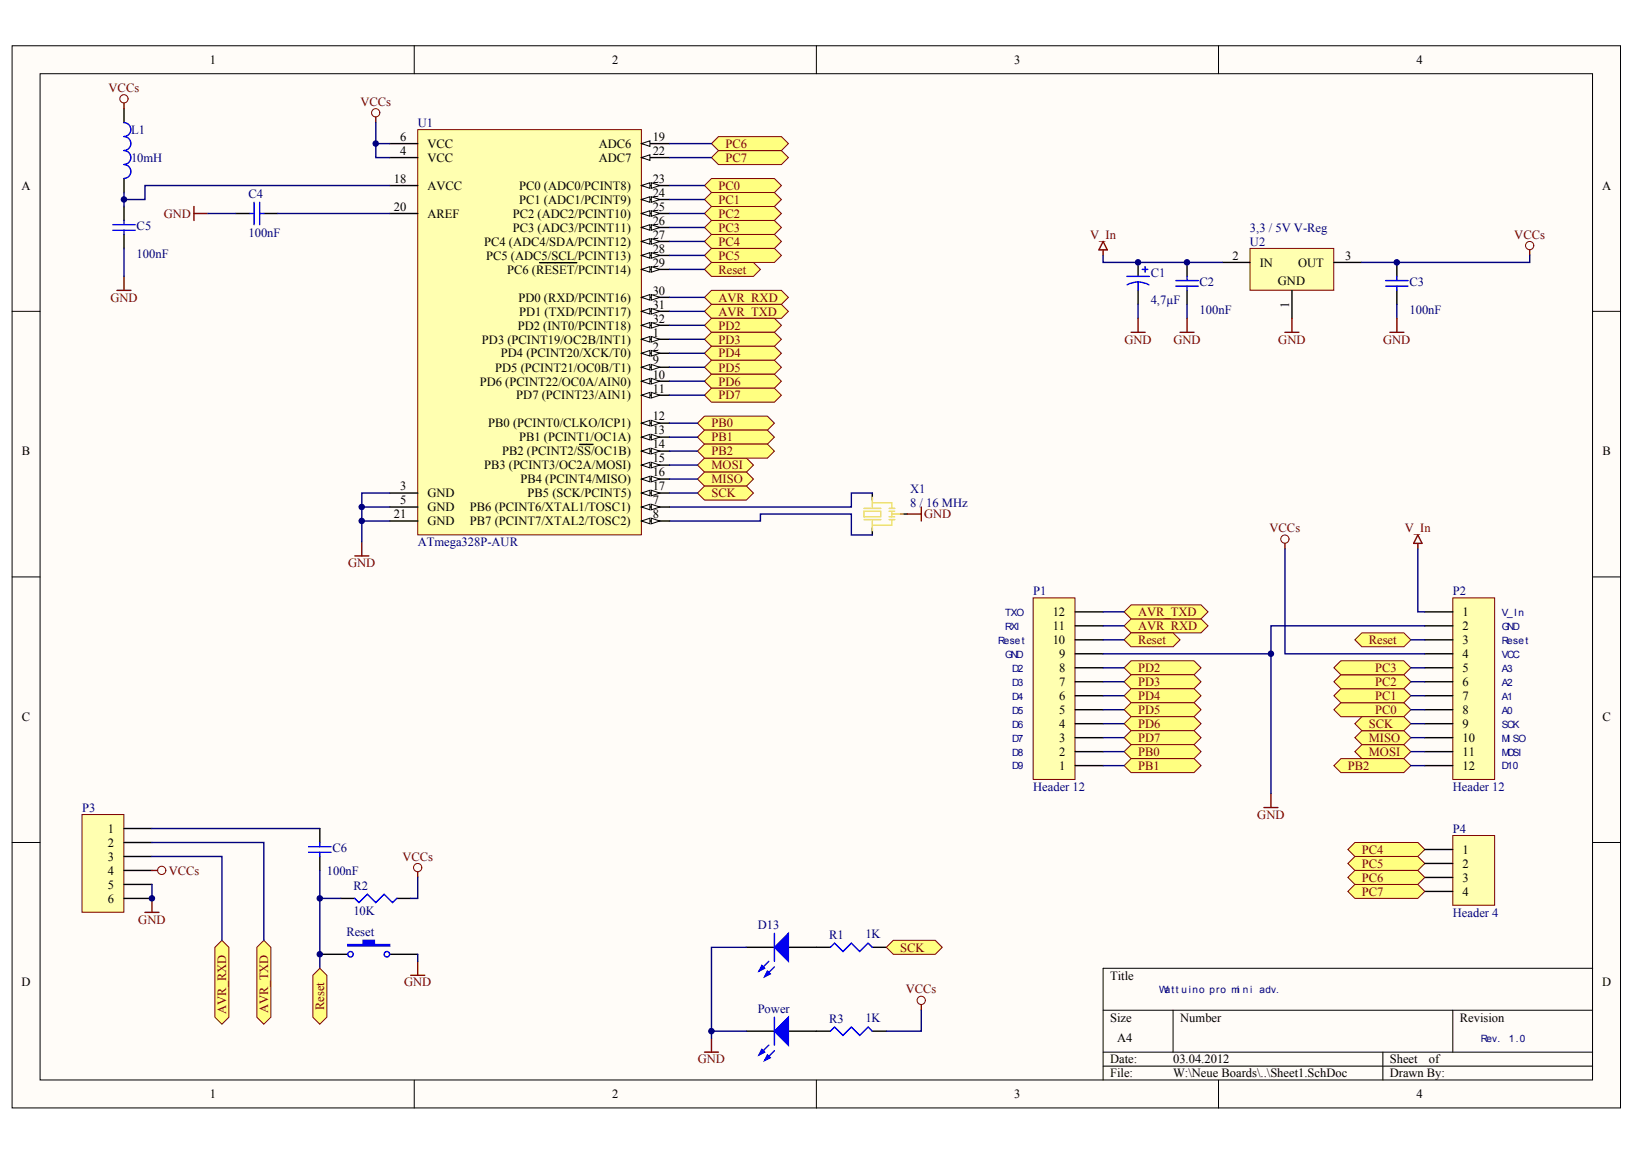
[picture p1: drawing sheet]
<svg xmlns="http://www.w3.org/2000/svg" width="297mm" height="210mm" viewBox="0 0 297 210" stroke-linecap="round" stroke-linejoin="round" font-family="sans-serif">
<defs><g id="words">
<g font-size="2.3">
<text x="38.1" y="11.6">1</text>
<text x="111.2" y="11.6">2</text>
<text x="184.3" y="11.6">3</text>
<text x="257.3" y="11.6">4</text>
<text x="72.7" y="25.6">6</text>
<text x="72.7" y="28.1">4</text>
<text x="77.7" y="26.8">VCC</text>
<text x="77.7" y="29.4">VCC</text>
<text x="108.8" y="26.8">ADC6</text>
<text x="108.8" y="29.4">ADC7</text>
<text x="118.6" y="25.6">19</text>
<text x="118.6" y="28.1">22</text>
<text x="3.9" y="34.5">A</text>
<text x="71.6" y="33.2">18</text>
<text x="77.7" y="34.5">AVCC</text>
<text x="94.3" y="34.5">PC0 (ADC0/PCINT8)</text>
<text x="118.6" y="33.2">23</text>
<text x="118.6" y="35.7">24</text>
<text x="291.1" y="34.5">A</text>
<text x="71.6" y="38.3">20</text>
<text x="77.7" y="39.5">AREF</text>
<text x="93.2" y="39.5">PC2 (ADC2/PCINT10)</text>
<text x="94.3" y="37">PC1 (ADC1/PCINT9)</text>
<text x="118.6" y="38.3">25</text>
<text x="118.6" y="40.8">26</text>
<text x="87.9" y="44.6">PC4 (ADC4/SDA/PCINT12)</text>
<text x="88.3" y="47.1">PC5 (ADC5/SCL/PCINT13)</text>
<text x="93.2" y="42.1">PC3 (ADC3/PCINT11)</text>
<text x="118.6" y="43.3">27</text>
<text x="118.6" y="45.9">28</text>
<text x="223.9" y="47.1">2</text>
<text x="244.4" y="47.1">3</text>
<text x="92.1" y="49.7">PC6 (RESET/PCINT14)</text>
<text x="118.6" y="48.4">29</text>
<text x="118.6" y="53.5">30</text>
<text x="228.9" y="48.4">IN</text>
<text x="232.2" y="51.7">GND</text>
<text x="235.8" y="48.4">OUT</text>
<text x="94.1" y="59.8">PD2 (INT0/PCINT18)</text>
<text x="94.2" y="54.8">PD0 (RXD/PCINT16)</text>
<text x="94.3" y="57.3">PD1 (TXD/PCINT17)</text>
<text x="118.6" y="56">31</text>
<text x="118.6" y="58.6">32</text>
<text x="234.2" y="55.9" transform="rotate(-90 234.2 55.9)">1</text>
<text x="87.6" y="62.4">PD3 (PCINT19/OC2B/INT1)</text>
<text x="91" y="64.9">PD4 (PCINT20/XCK/T0)</text>
<text x="118.6" y="63.6">2</text>
<text x="118.6" y="61.1">1</text>
<text x="87.2" y="70">PD6 (PCINT22/OC0A/AIN0)</text>
<text x="90" y="67.5">PD5 (PCINT21/OC0B/T1)</text>
<text x="118.6" y="66.2">9</text>
<text x="118.6" y="68.7">10</text>
<text x="118.6" y="71.3">11</text>
<text x="88.7" y="77.6">PB0 (PCINT0/CLKO/ICP1)</text>
<text x="93.8" y="72.5">PD7 (PCINT23/AIN1)</text>
<text x="118.6" y="76.3">12</text>
<text x="4" y="82.7">B</text>
<text x="91.2" y="82.7">PB2 (PCINT2/SS/OC1B)</text>
<text x="94.3" y="80.1">PB1 (PCINT1/OC1A)</text>
<text x="118.6" y="78.9">13</text>
<text x="118.6" y="81.4">14</text>
<text x="118.6" y="83.9">15</text>
<text x="291.1" y="82.7">B</text>
<text x="72.7" y="89">3</text>
<text x="87.9" y="85.2">PB3 (PCINT3/OC2A/MOSI)</text>
<text x="94.6" y="87.8">PB4 (PCINT4/MISO)</text>
<text x="118.6" y="86.5">16</text>
<text x="118.6" y="89">17</text>
<text x="71.6" y="94.1">21</text>
<text x="72.7" y="91.6">5</text>
<text x="77.7" y="92.8">GND</text>
<text x="77.7" y="95.4">GND</text>
<text x="77.7" y="90.3">GND</text>
<text x="85.4" y="92.8">PB6 (PCINT6/XTAL1/TOSC1)</text>
<text x="85.4" y="95.4">PB7 (PCINT7/XTAL2/TOSC2)</text>
<text x="95.8" y="90.3">PB5 (SCK/PCINT5)</text>
<text x="118.6" y="91.6">7</text>
<text x="118.6" y="94.1">8</text>
<text x="191.3" y="111.9">12</text>
<text x="265.7" y="111.9">1</text>
<text x="191.3" y="116.9">10</text>
<text x="191.3" y="114.4">11</text>
<text x="192.4" y="119.5">9</text>
<text x="265.7" y="114.4">2</text>
<text x="265.7" y="116.9">3</text>
<text x="265.7" y="119.5">4</text>
<text x="192.4" y="124.6">7</text>
<text x="192.4" y="122">8</text>
<text x="265.7" y="122">5</text>
<text x="265.7" y="124.6">6</text>
<text x="4" y="130.9">C</text>
<text x="192.4" y="129.6">5</text>
<text x="192.4" y="127.1">6</text>
<text x="265.7" y="127.1">7</text>
<text x="265.7" y="129.6">8</text>
<text x="291.1" y="130.9">C</text>
<text x="192.4" y="137.2">2</text>
<text x="192.4" y="134.7">3</text>
<text x="192.4" y="132.2">4</text>
<text x="265.7" y="132.2">9</text>
<text x="265.7" y="134.7">10</text>
<text x="265.7" y="137.2">11</text>
<text x="192.4" y="139.8">1</text>
<text x="265.7" y="139.8">12</text>
<text x="19.6" y="151.2">1</text>
<text x="19.6" y="153.7">2</text>
<text x="265.7" y="155">1</text>
<text x="19.6" y="156.3">3</text>
<text x="19.6" y="158.8">4</text>
<text x="19.6" y="161.4">5</text>
<text x="265.7" y="157.6">2</text>
<text x="265.7" y="160.1">3</text>
<text x="19.6" y="163.9">6</text>
<text x="265.7" y="162.6">4</text>
<text x="3.9" y="179.1">D</text>
<text x="201.7" y="177.9">Title</text>
<text x="291.1" y="179.1">D</text>
<text x="201.7" y="185.5">Size</text>
<text x="214.4" y="185.5">Number</text>
<text x="265.2" y="185.5">Revision</text>
<text x="202.9" y="189.3">A4</text>
<text x="201.7" y="193.1">Date:</text>
<text x="201.7" y="195.6">File:</text>
<text x="213.1" y="193.1">03.04.2012</text>
<text x="213.1" y="195.6">W:\Neue Boards\..\Sheet1.SchDoc</text>
<text x="252.5" y="193.1">Sheet</text>
<text x="252.5" y="195.6">Drawn By:</text>
<text x="259.6" y="193.1">of</text>
<text x="38.1" y="199.4">1</text>
<text x="111.2" y="199.4">2</text>
<text x="184.3" y="199.4">3</text>
<text x="257.3" y="199.4">4</text>
</g>
<g font-size="2.3" fill="#800000">
<text x="19.7" y="16.7">VCCs</text>
<text x="65.5" y="19.2">VCCs</text>
<text x="131.8" y="29.4">PC7</text>
<text x="131.8" y="26.8">PC6</text>
<text x="130.5" y="34.5">PC0</text>
<text x="29.8" y="39.5">GND</text>
<text x="130.5" y="37">PC1</text>
<text x="130.5" y="39.5">PC2</text>
<text x="130.5" y="42.1">PC3</text>
<text x="130.5" y="44.6">PC4</text>
<text x="130.5" y="47.1">PC5</text>
<text x="198.1" y="43.3">V_In</text>
<text x="275.1" y="43.3">VCCs</text>
<text x="130.5" y="49.7">Reset</text>
<text x="20" y="54.8">GND</text>
<text x="130.5" y="54.8">AVR_RXD</text>
<text x="130.5" y="57.3">AVR_TXD</text>
<text x="130.5" y="59.8">PD2</text>
<text x="130.5" y="62.4">PD3</text>
<text x="130.5" y="64.9">PD4</text>
<text x="204.3" y="62.4">GND</text>
<text x="213.2" y="62.4">GND</text>
<text x="232.2" y="62.4">GND</text>
<text x="251.3" y="62.4">GND</text>
<text x="130.5" y="67.5">PD5</text>
<text x="130.5" y="70">PD6</text>
<text x="129.3" y="77.6">PB0</text>
<text x="130.5" y="72.5">PD7</text>
<text x="129.3" y="80.1">PB1</text>
<text x="129.3" y="82.7">PB2</text>
<text x="129.3" y="85.2">MOSI</text>
<text x="129.3" y="87.8">MISO</text>
<text x="129.3" y="90.3">SCK</text>
<text x="167.9" y="94.1">GND</text>
<text x="230.6" y="96.6">VCCs</text>
<text x="255.2" y="96.6">V_In</text>
<text x="63.2" y="103">GND</text>
<text x="206.8" y="111.9">AVR_TXD</text>
<text x="206.8" y="114.4">AVR_RXD</text>
<text x="206.8" y="116.9">Reset</text>
<text x="248.7" y="116.9">Reset</text>
<text x="206.8" y="122">PD2</text>
<text x="206.8" y="124.6">PD3</text>
<text x="249.8" y="124.6">PC2</text>
<text x="249.8" y="122">PC3</text>
<text x="206.8" y="127.1">PD4</text>
<text x="206.8" y="129.6">PD5</text>
<text x="249.8" y="129.6">PC0</text>
<text x="249.8" y="127.1">PC1</text>
<text x="206.8" y="132.2">PD6</text>
<text x="206.8" y="134.7">PD7</text>
<text x="206.8" y="137.2">PB0</text>
<text x="248.7" y="137.2">MOSI</text>
<text x="248.7" y="134.7">MISO</text>
<text x="248.7" y="132.2">SCK</text>
<text x="206.8" y="139.8">PB1</text>
<text x="244.9" y="139.8">PB2</text>
<text x="228.4" y="148.7">GND</text>
<text x="247.4" y="155">PC4</text>
<text x="30.7" y="158.8">VCCs</text>
<text x="73.1" y="156.3">VCCs</text>
<text x="247.4" y="157.6">PC5</text>
<text x="247.4" y="160.1">PC6</text>
<text x="25.1" y="167.7">GND</text>
<text x="247.4" y="162.6">PC7</text>
<text x="163.6" y="172.8">SCK</text>
<text x="73.4" y="179.1">GND</text>
<text x="41.1" y="184.1" transform="rotate(-90 41.1 184.1)">AVR_RXD</text>
<text x="48.7" y="184" transform="rotate(-90 48.7 184)">AVR_TXD</text>
<text x="58.9" y="183.4" transform="rotate(-90 58.9 183.4)">Reset</text>
<text x="164.6" y="180.4">VCCs</text>
<text x="126.8" y="193.1">GND</text>
</g>
<g font-size="2.3" fill="#000080">
<text x="75.9" y="23">U1</text>
<text x="23.8" y="29.4">10mH</text>
<text x="23.8" y="24.3">L1</text>
<text x="45.1" y="36">C4</text>
<text x="24.8" y="41.8">C5</text>
<text x="24.8" y="46.9">100nF</text>
<text x="45.1" y="43.1">100nF</text>
<text x="227.1" y="44.6">U2</text>
<text x="227.1" y="42.1">3,3 / 5V V-Reg</text>
<text x="209.1" y="50.2">C1</text>
<text x="217.9" y="52">C2</text>
<text x="256.1" y="52">C3</text>
<text x="209.1" y="55.3">4,7µF</text>
<text x="217.9" y="57.1">100nF</text>
<text x="256.1" y="57.1">100nF</text>
<text x="165.4" y="89.5">X1</text>
<text x="165.4" y="92.1">8 / 16 MHz</text>
<text x="75.9" y="99.2">ATmega328P-AUR</text>
<text x="187.7" y="108.1">P1</text>
<text x="263.9" y="108.1">P2</text>
<text x="187.7" y="143.6">Header 12</text>
<text x="263.9" y="143.6">Header 12</text>
<text x="14.9" y="147.4">P3</text>
<text x="60.4" y="154.8">C6</text>
<text x="263.9" y="151.2">P4</text>
<text x="59.4" y="158.8">100nF</text>
<text x="64.2" y="161.6">R2</text>
<text x="64.2" y="166.2">10K</text>
<text x="263.9" y="166.4">Header 4</text>
<text x="62.9" y="170">Reset</text>
<text x="137.7" y="168.7">D13</text>
<text x="150.6" y="170.5">R1</text>
<text x="157.2" y="170.2">1K</text>
<text x="137.7" y="184">Power</text>
<text x="150.6" y="185.7">R3</text>
<text x="157.2" y="185.5">1K</text>
</g>
<g font-size="1.8" fill="#000080">
<text x="182.6" y="111.8">TXO</text>
<text x="272.8" y="111.8">V_In</text>
<text x="181.4" y="116.9">Reset</text>
<text x="182.6" y="114.3">RXI</text>
<text x="182.6" y="119.4">GND</text>
<text x="272.8" y="116.9">Reset</text>
<text x="272.8" y="114.3">GND</text>
<text x="272.8" y="119.4">VCC</text>
<text x="183.9" y="122">D2</text>
<text x="183.9" y="124.5">D3</text>
<text x="272.8" y="124.5">A2</text>
<text x="272.8" y="122">A3</text>
<text x="183.9" y="127">D4</text>
<text x="183.9" y="129.6">D5</text>
<text x="272.8" y="129.6">A0</text>
<text x="272.8" y="127">A1</text>
<text x="183.9" y="132.1">D6</text>
<text x="183.9" y="134.7">D7</text>
<text x="183.9" y="137.2">D8</text>
<text x="272.8" y="132.1">SCK</text>
<text x="272.8" y="134.7">MI SO</text>
<text x="272.8" y="137.2">MOSI</text>
<text x="183.9" y="139.7">D9</text>
<text x="272.8" y="139.7">D10</text>
<text x="210.6" y="180.3">Watt uino pro mi ni</text>
<text x="228.8" y="180.3">adv.</text>
<text x="269" y="189.2">Rev.</text>
<text x="274.1" y="189.2">1.0</text>
</g>
</g></defs>
<g fill="#fffcf8" stroke="#000" stroke-width=".18">
<path d="M2.2 8.3h292.2v192.9h-292.2z"/>
<path d="M7.3 13.4h282v182.7h-282z"/>
</g>
<g fill="none" stroke="#000" stroke-width=".18">
<path d="M75.3 8.3v5.1M148.3 8.3v5.1M221.4 8.3v5.1M2.2 56.5h5.1M289.3 56.5h5.1M2.2 104.8h5.1M289.3 104.8h5.1M2.2 153h5.1M289.3 153h5.1M289.3 175.8h-88.9v20.3M75.3 196.1v5.1M148.3 196.1v5.1"/>
<path d="M200.4 183.4h88.9M200.4 191h88.9M200.4 193.6h88.9M213.1 183.4v7.6M221.4 196.1v5.1M251.2 191v5.1M263.9 183.4v7.6"/>
</g>
<path d="M14.9 147.9h7.6v17.7h-7.6z" fill="#ffffb0" stroke="#800000" stroke-width=".18"/>
<path d="M22.5 19.7v2.6M22.5 32.4v2.6M22.5 37.5v2.5M22.5 42.6v2.5M22.5 150.4h5.1M22.5 153h5.1M22.5 155.5h5.1M22.5 158.1h5.1M22.5 160.6h5.1M22.5 163.1h5.1" fill="none" stroke="#000" stroke-width=".25"/>
<path d="M68.3 21.3v1M65.7 98.4v2.5M64.5 100.9h2.5M27.6 158.1h1M26.3 165.7h2.6M27.6 163.1v2.6" fill="none" stroke="#800000" stroke-width=".25"/>
<path d="M22.5 22.3a1.26 1.26 0 0 1 1.3 1.2 1.26 1.26 0 0 1-1.3 1.3 1.27 1.27 0 0 1 1.3 1.3 1.27 1.27 0 0 1-1.3 1.2M22.5 27.3a1.26 1.26 0 0 1 1.3 1.3 1.26 1.26 0 0 1-1.3 1.3M22.5 29.9a1.26 1.26 0 0 1 1.3 1.2 1.26 1.26 0 0 1-1.3 1.3M20.5 40.8h4.1M20.5 41.8h4.1M22.5 40v.8M22.5 41.8v.8" fill="none" stroke="#00f" stroke-width=".25"/>
<g fill="none" stroke="#800000" stroke-width=".18">
<circle cx="68.3" cy="20.5" r=".75"/>
<circle cx="29.4" cy="158" r=".75"/>
</g>
<path d="M128 48.9l1.3-1.3h7.6l1.3 1.3-1.3 1.3h-7.6z" fill-rule="evenodd" fill="#ffff80" stroke="#800000" stroke-width=".18"/>
<path d="M61.9 163.1h2.6M72.1 163.1h2.5" fill="none" stroke="#000" stroke-width=".25"/>
<path d="M64.5 163.1l.7 .8 1.5-1.5 1.6 1.5 1.5-1.5 1.5 1.5 .8-.8" fill="none" stroke="#00f" stroke-width=".25"/>
<circle cx="75.9" cy="157.5" r=".75" fill="none" stroke="#800000" stroke-width=".18"/>
<path d="M75.9 158.3v1" fill="none" stroke="#800000" stroke-width=".25"/>
<g fill="#ffff80" stroke="#800000" stroke-width=".18">
<path d="M39 172l1.3-1.3 1.3 1.3v12.7l-1.3 1.3-1.3-1.3z" fill-rule="evenodd"/>
<path d="M128 54l1.3-1.3h12.7l1.2 1.3-1.2 1.3h-12.7z" fill-rule="evenodd"/>
<path d="M46.7 172l1.2-1.3 1.3 1.3v12.7l-1.3 1.3-1.2-1.3z" fill-rule="evenodd"/>
<path d="M128 56.5l1.3-1.2h12.7l1.2 1.2-1.2 1.3h-12.7z" fill-rule="evenodd"/>
</g>
<path d="M27.6 153h20.3v17.7M27.6 155.5h12.7v15.2M58.1 158.1v17.7" fill="none" stroke="#000080" stroke-width=".25"/>
<path d="M58.1 150.4v2.6M58.1 155.5v2.6" fill="none" stroke="#000" stroke-width=".25"/>
<path d="M56.1 154.8h4M56.1 153.7h4M58.1 153v.7M58.1 154.8v.7" fill="none" stroke="#00f" stroke-width=".25"/>
<g fill="#ffff80" stroke="#800000" stroke-width=".18">
<path d="M56.8 177.1l1.3-1.3 1.3 1.3v7.6l-1.3 1.3-1.3-1.3z" fill-rule="evenodd"/>
<path d="M126.7 84.5l1.3-1.3h7.6l1.3 1.3-1.3 1.2h-7.6z" fill-rule="evenodd"/>
<path d="M126.7 87l1.3-1.3h7.6l1.3 1.3-1.3 1.3h-7.6z" fill-rule="evenodd"/>
<path d="M126.7 89.5l1.3-1.2h7.6l1.3 1.2-1.3 1.3h-7.6z" fill-rule="evenodd"/>
</g>
<path d="M42.9 38.8h2.5M47.9 38.8h2.6M158.5 89.5v1.3M158.5 95.9v1.2M163.6 93.3h1.2M58.1 173.3h5.1M70.8 173.3h5.1M135.6 172h5.1M143.2 172h7.7M158.5 172h2.5" fill="none" stroke="#000" stroke-width=".25"/>
<g fill="none" stroke="#ffd561" stroke-width=".25">
<path d="M157 92.8h3v1h-3zM157 94.3h3M157 92.3h3M158.5 94.3v1.1h3.5v-1.1M158.5 91.3h3.5v1M158.5 90.3v2M158.5 95.4v1M161.5 94.3h1M161.5 92.3h1M161.5 93.8h1M161.5 92.8h1M162 92.8v.5"/>
<path d="M164.1 93.3h-2.1v.5"/>
</g>
<path d="M37.8 38.8h5.1M22.5 45.1v5.1M121.6 94.6h16.6v-1.3h16.5v3.8h3.8M158.5 89.5h-3.8v2.6h-33.1M27.6 150.4h30.5M27.6 160.6v2.5M75.9 173.3v1.3" fill="none" stroke="#000080" stroke-width=".25"/>
<path d="M22.5 18.7v1M35.2 37.5v2.5M35.2 38.8h2.6M21.3 52.7h2.5M22.5 50.2v2.5M164.8 93.3h2.6M167.4 92.1v2.5M74.6 177.1h2.6M75.9 174.6v2.5" fill="none" stroke="#800000" stroke-width=".25"/>
<g fill="#00f" stroke="#00f" stroke-width=".25">
<path d="M140.7 172l2.5-2.5v5.1z"/>
<path d="M138.4 175.3l.5 .5-1 .5z"/>
<path d="M139.4 176.3l.5 .5-1 .5z"/>
<path d="M63.2 171.5h2.8v-.8h2v.8h2.8v.3h-7.6z" fill-rule="evenodd"/>
</g>
<g fill="none" stroke="#00f" stroke-width=".25">
<path d="M45.4 38.8h.8M46.2 36.7v4.1M47.2 36.7v4.1M47.2 38.8h.7M139.7 174.6l-1.8 1.7M140.7 175.6l-1.8 1.7M140.7 169.5v5.1M150.9 172l.7-.7 1.5 1.5 1.6-1.5 1.5 1.5 1.5-1.5 .8 .7"/>
<circle cx="63.7" cy="173.3" r=".5"/>
<circle cx="70.3" cy="173.3" r=".5"/>
</g>
<circle cx="22.5" cy="17.9" r=".75" fill="none" stroke="#800000" stroke-width=".18"/>
<path d="M227.1 45.1h15.2v7.6h-15.2z" fill="#ffffb0" stroke="#800000" stroke-width=".18"/>
<path d="M206.8 47.6v2.6M206.8 52.7v2.6M215.7 47.6v2.6M215.7 52.7v2.6M222 47.6h5.1M234.7 52.7v5.1M242.3 47.6h5.1M253.8 47.6v2.6M253.8 52.7v2.6M135.6 187.2h5.1M143.2 187.2h7.7M158.5 187.2h2.5" fill="none" stroke="#000" stroke-width=".25"/>
<g fill="none" stroke="#00f" stroke-width=".25">
<path d="M204.7 50.2h4.1M206.8 51.2l1.2 .2 .7 .3M206.8 51.2l-.9 .1-1.1 .4M206.8 51.2v1.5M207.5 48.9h1M208 48.4v1M213.6 50.9h4.1M213.6 52h4.1M215.7 50.2v.7M215.7 52v.7M251.7 50.9h4.1M251.7 52h4.1"/>
<path d="M253.8 50.2v.7M253.8 52v.7M139.7 189.8l-1.8 1.8M140.7 190.8l-1.8 1.8M140.7 184.7v5.1M150.9 187.2l.7-.7 1.5 1.5 1.6-1.5 1.5 1.5 1.5-1.5 .8 .7"/>
</g>
<g fill="none" stroke="#800000" stroke-width=".18">
<circle cx="277.9" cy="44.6" r=".75"/>
<circle cx="167.4" cy="181.6" r=".75"/>
</g>
<path d="M206.8 57.8v2.5M215.7 57.8v2.5M234.7 57.8v2.5M253.8 57.8v2.5M277.9 45.4v1M205.5 60.3h2.5M214.4 60.3h2.5M233.4 60.3h2.6M252.5 60.3h2.5M128 191h2.5M129.3 188.5v2.5M167.4 182.4v1" fill="none" stroke="#800000" stroke-width=".25"/>
<path d="M206.8 55.3v2.5M215.7 55.3v2.5M253.8 55.3v2.5M277.9 46.4v1.2h-30.5M75.9 159.3v3.8h-1.3M58.1 163.1h3.8M167.4 183.4v3.8h-6.4" fill="none" stroke="#000080" stroke-width=".25"/>
<g fill="#00f" stroke="#00f" stroke-width=".25">
<path d="M140.7 187.2l2.5-2.5v5.1z"/>
<path d="M138.4 190.5l.5 .5-1 .6z"/>
<path d="M139.4 191.6l.5 .5-1 .5z"/>
</g>
<g fill="#ffff80" stroke="#800000" stroke-width=".18">
<path d="M126.7 76.8l1.3-1.2h11.4l1.3 1.2-1.3 1.3h-11.4z" fill-rule="evenodd"/>
<path d="M126.7 79.4l1.3-1.3h11.4l1.3 1.3-1.3 1.2h-11.4z" fill-rule="evenodd"/>
<path d="M126.7 81.9l1.3-1.3h11.4l1.3 1.3-1.3 1.3h-11.4z" fill-rule="evenodd"/>
<path d="M128 59.1l1.3-1.3h11.4l1.3 1.3-1.3 1.2h-11.4z" fill-rule="evenodd"/>
<path d="M128 61.6l1.3-1.3h11.4l1.3 1.3-1.3 1.3h-11.4z" fill-rule="evenodd"/>
<path d="M128 64.1l1.3-1.2h11.4l1.3 1.2-1.3 1.3h-11.4z" fill-rule="evenodd"/>
<path d="M128 66.7l1.3-1.3h11.4l1.3 1.3-1.3 1.3h-11.4z" fill-rule="evenodd"/>
<path d="M128 69.2l1.3-1.2h11.4l1.3 1.2-1.3 1.3h-11.4z" fill-rule="evenodd"/>
<path d="M128 71.8l1.3-1.3h11.4l1.3 1.3-1.3 1.2h-11.4z" fill-rule="evenodd"/>
</g>
<path d="M22.5 35v2.5M129.3 187.2v1.3" fill="none" stroke="#000080" stroke-width=".25"/>
<g fill="#ffff80" stroke="#800000" stroke-width=".18">
<path d="M128 33.7l1.3-1.3h11.4l1.3 1.3-1.3 1.3h-11.4z" fill-rule="evenodd"/>
<path d="M128 36.2l1.3-1.2h11.4l1.3 1.2-1.3 1.3h-11.4z" fill-rule="evenodd"/>
<path d="M128 38.8l1.3-1.3h11.4l1.3 1.3-1.3 1.2h-11.4z" fill-rule="evenodd"/>
<path d="M128 41.3l1.3-1.3h11.4l1.3 1.3-1.3 1.3h-11.4z" fill-rule="evenodd"/>
<path d="M128 43.8l1.3-1.2h11.4l1.3 1.2-1.3 1.3h-11.4z" fill-rule="evenodd"/>
<path d="M128 46.4l1.3-1.3h11.4l1.3 1.3-1.3 1.2h-11.4z" fill-rule="evenodd"/>
</g>
<path d="M263.9 108.6h7.6v32.9h-7.6z" fill="#ffffb0" stroke="#800000" stroke-width=".18"/>
<path d="M258.9 111.1h5M258.9 113.6h5M258.9 116.2h5M258.9 118.7h5M258.9 121.3h5M258.9 123.8h5M258.9 126.3h5M258.9 128.9h5M258.9 131.4h5M258.9 133.9h5M258.9 136.5h5M258.9 139h5" fill="none" stroke="#000" stroke-width=".25"/>
<path d="M187.7 108.6h7.6v32.9h-7.6z" fill="#ffffb0" stroke="#800000" stroke-width=".18"/>
<path d="M195.3 118.7h5.1M195.3 116.2h5.1M195.3 113.6h5.1M195.3 111.1h5.1M195.3 139h5.1M195.3 136.5h5.1M195.3 133.9h5.1M195.3 131.4h5.1M195.3 128.9h5.1M195.3 126.3h5.1M195.3 123.8h5.1M195.3 121.3h5.1" fill="none" stroke="#000" stroke-width=".25"/>
<g fill="#ffff80" stroke="#800000" stroke-width=".18">
<path d="M204.2 113.6l1.3-1.2h12.7l1.3 1.2-1.3 1.3h-12.7z" fill-rule="evenodd"/>
<path d="M204.2 111.1l1.3-1.3h12.7l1.3 1.3-1.3 1.3h-12.7z" fill-rule="evenodd"/>
<path d="M204.2 121.3l1.3-1.3h11.4l1.3 1.3-1.3 1.2h-11.4z" fill-rule="evenodd"/>
<path d="M204.2 123.8l1.3-1.3h11.4l1.3 1.3-1.3 1.3h-11.4z" fill-rule="evenodd"/>
<path d="M204.2 126.3l1.3-1.2h11.4l1.3 1.2-1.3 1.3h-11.4z" fill-rule="evenodd"/>
<path d="M204.2 128.9l1.3-1.3h11.4l1.3 1.3-1.3 1.2h-11.4z" fill-rule="evenodd"/>
<path d="M204.2 131.4l1.3-1.3h11.4l1.3 1.3-1.3 1.3h-11.4z" fill-rule="evenodd"/>
<path d="M204.2 133.9l1.3-1.2h11.4l1.3 1.2-1.3 1.3h-11.4z" fill-rule="evenodd"/>
</g>
<path d="M200.4 113.6h3.8M200.4 111.1h3.8M200.4 133.9h3.8M200.4 131.4h3.8M200.4 128.9h3.8M200.4 126.3h3.8M200.4 123.8h3.8M200.4 121.3h3.8" fill="none" stroke="#000080" stroke-width=".25"/>
<g fill="#ffff80" stroke="#800000" stroke-width=".18">
<path d="M204.2 136.5l1.3-1.3h11.4l1.3 1.3-1.3 1.2h-11.4z" fill-rule="evenodd"/>
<path d="M204.2 139l1.3-1.3h11.4l1.3 1.3-1.3 1.3h-11.4z" fill-rule="evenodd"/>
</g>
<path d="M200.4 139h3.8M200.4 136.5h3.8" fill="none" stroke="#000080" stroke-width=".25"/>
<g fill="#ffff80" stroke="#800000" stroke-width=".18">
<path d="M242.3 128.9l1.3-1.3h11.4l1.3 1.3-1.3 1.2h-11.4z" fill-rule="evenodd"/>
<path d="M242.3 126.3l1.3-1.2h11.4l1.3 1.2-1.3 1.3h-11.4z" fill-rule="evenodd"/>
<path d="M242.3 123.8l1.3-1.3h11.4l1.3 1.3-1.3 1.3h-11.4z" fill-rule="evenodd"/>
<path d="M242.3 121.3l1.3-1.3h11.4l1.3 1.3-1.3 1.2h-11.4z" fill-rule="evenodd"/>
</g>
<path d="M256.3 121.3h2.6M256.3 123.8h2.6M256.3 126.3h2.6M256.3 128.9h2.6" fill="none" stroke="#000080" stroke-width=".25"/>
<g fill="#ffff80" stroke="#800000" stroke-width=".18">
<path d="M246.2 136.5l1.2-1.3h7.6l1.3 1.3-1.3 1.2h-7.6z" fill-rule="evenodd"/>
<path d="M246.2 133.9l1.2-1.2h7.6l1.3 1.2-1.3 1.3h-7.6z" fill-rule="evenodd"/>
<path d="M246.2 131.4l1.2-1.3h7.6l1.3 1.3-1.3 1.3h-7.6z" fill-rule="evenodd"/>
<path d="M242.3 139l1.3-1.3h11.4l1.3 1.3-1.3 1.3h-11.4z" fill-rule="evenodd"/>
</g>
<path d="M256.3 131.4h2.6M256.3 133.9h2.6M256.3 136.5h2.6M256.3 139h2.6" fill="none" stroke="#000080" stroke-width=".25"/>
<g fill="#ffff80" stroke="#800000" stroke-width=".18">
<path d="M246.2 116.2l1.2-1.3h7.6l1.3 1.3-1.3 1.2h-7.6z" fill-rule="evenodd"/>
<path d="M204.2 116.2l1.3-1.3h7.6l1.3 1.3-1.3 1.2h-7.6z" fill-rule="evenodd"/>
</g>
<path d="M200.4 46.4v1.2h21.6M233.4 99.7v19h25.5M257.6 99.7v11.4h1.3M200.4 116.2h3.8M200.4 118.7h30.5M230.9 118.7v25.4M256.3 116.2h2.6M258.9 113.6h-28v5.1" fill="none" stroke="#000080" stroke-width=".25"/>
<path d="M200.4 43.8l.8 1.6h-1.6zM200.4 45.4v1M233.4 98.7v1M257.6 97.1l.7 1.6h-1.5zM257.6 98.7v1M229.6 146.6h2.6M230.9 144.1v2.5" fill="none" stroke="#800000" stroke-width=".25"/>
<circle cx="233.4" cy="97.9" r=".75" fill="none" stroke="#800000" stroke-width=".18"/>
<g fill="#ffff80" stroke="#800000" stroke-width=".18">
<path d="M161 172l1.3-1.3h7.6l1.3 1.3-1.3 1.3h-7.6z" fill-rule="evenodd"/>
<path d="M244.9 154.2l1.3-1.2h11.4l1.3 1.2-1.3 1.3h-11.4z" fill-rule="evenodd"/>
<path d="M244.9 156.8l1.3-1.3h11.4l1.3 1.3-1.3 1.3h-11.4z" fill-rule="evenodd"/>
</g>
<path d="M75.9 23.5h40.6v73.6h-40.6z" fill="#ffffb0" stroke="#800000" stroke-width=".18"/>
<path d="M116.6 48.9h5" fill="none" stroke="#000" stroke-width=".25"/>
<g fill="#fffcf8" stroke="#000" stroke-width=".18">
<path d="M116.6 48.9l1.5-.5v1z"/>
<path d="M118.3 48.4l1.6 .5-1.6 .5z"/>
</g>
<path d="M98 47.7h6.8M116.6 54h5" fill="none" stroke="#000" stroke-width=".25"/>
<g fill="#fffcf8" stroke="#000" stroke-width=".18">
<path d="M116.6 54l1.5-.5v1z"/>
<path d="M118.3 53.5l1.6 .5-1.6 .5z"/>
</g>
<path d="M116.6 56.5h5" fill="none" stroke="#000" stroke-width=".25"/>
<g fill="#fffcf8" stroke="#000" stroke-width=".18">
<path d="M116.6 56.5l1.5-.5v1z"/>
<path d="M118.3 56l1.6 .5-1.6 .5z"/>
</g>
<path d="M116.6 59.1h5" fill="none" stroke="#000" stroke-width=".25"/>
<g fill="#fffcf8" stroke="#000" stroke-width=".18">
<path d="M116.6 59.1l1.5-.5v1z"/>
<path d="M118.3 58.6l1.6 .5-1.6 .5z"/>
</g>
<path d="M116.6 64.1h5" fill="none" stroke="#000" stroke-width=".25"/>
<g fill="#fffcf8" stroke="#000" stroke-width=".18">
<path d="M116.6 64.1l1.5-.5v1.1z"/>
<path d="M118.3 63.6l1.6 .5-1.6 .6z"/>
</g>
<path d="M70.8 26.1h5.1M70.8 92.1h5.1M116.6 92.1h5" fill="none" stroke="#000" stroke-width=".25"/>
<g fill="#fffcf8" stroke="#000" stroke-width=".18">
<path d="M116.6 92.1l1.5-.5v1z"/>
<path d="M118.3 91.6l1.6 .5-1.6 .5z"/>
</g>
<path d="M116.6 94.6h5" fill="none" stroke="#000" stroke-width=".25"/>
<g fill="#fffcf8" stroke="#000" stroke-width=".18">
<path d="M116.6 94.6l1.5-.5v1z"/>
<path d="M118.3 94.1l1.6 .5-1.6 .5z"/>
</g>
<path d="M116.6 66.7h5" fill="none" stroke="#000" stroke-width=".25"/>
<g fill="#fffcf8" stroke="#000" stroke-width=".18">
<path d="M116.6 66.7l1.5-.5v1z"/>
<path d="M118.3 66.2l1.6 .5-1.6 .5z"/>
</g>
<path d="M116.6 69.2h5" fill="none" stroke="#000" stroke-width=".25"/>
<g fill="#fffcf8" stroke="#000" stroke-width=".18">
<path d="M116.6 69.2l1.5-.5v1z"/>
<path d="M118.3 68.7l1.6 .5-1.6 .5z"/>
</g>
<path d="M116.6 71.8h5" fill="none" stroke="#000" stroke-width=".25"/>
<g fill="#fffcf8" stroke="#000" stroke-width=".18">
<path d="M116.6 71.8l1.5-.5v1z"/>
<path d="M118.3 71.3l1.6 .5-1.6 .5z"/>
</g>
<path d="M116.6 76.8h5" fill="none" stroke="#000" stroke-width=".25"/>
<g fill="#fffcf8" stroke="#000" stroke-width=".18">
<path d="M116.6 76.8l1.5-.5v1z"/>
<path d="M118.3 76.3l1.6 .5-1.6 .5z"/>
</g>
<path d="M116.6 79.4h5" fill="none" stroke="#000" stroke-width=".25"/>
<g fill="#fffcf8" stroke="#000" stroke-width=".18">
<path d="M116.6 79.4l1.5-.5v1z"/>
<path d="M118.3 78.9l1.6 .5-1.6 .5z"/>
</g>
<path d="M116.6 81.9h5" fill="none" stroke="#000" stroke-width=".25"/>
<g fill="#fffcf8" stroke="#000" stroke-width=".18">
<path d="M116.6 81.9l1.5-.5v1z"/>
<path d="M118.3 81.4l1.6 .5-1.6 .5z"/>
</g>
<path d="M105.3 80.7h2.4M116.6 84.5h5" fill="none" stroke="#000" stroke-width=".25"/>
<g fill="#fffcf8" stroke="#000" stroke-width=".18">
<path d="M116.6 84.5l1.5-.6v1.1z"/>
<path d="M118.3 83.9l1.6 .6-1.6 .5z"/>
</g>
<path d="M116.6 87h5" fill="none" stroke="#000" stroke-width=".25"/>
<g fill="#fffcf8" stroke="#000" stroke-width=".18">
<path d="M116.6 87l1.5-.5v1z"/>
<path d="M118.3 86.5l1.6 .5-1.6 .5z"/>
</g>
<path d="M116.6 89.5h5" fill="none" stroke="#000" stroke-width=".25"/>
<g fill="#fffcf8" stroke="#000" stroke-width=".18">
<path d="M116.6 89.5l1.5-.5v1z"/>
<path d="M118.3 89l1.6 .5-1.6 .5z"/>
</g>
<path d="M70.8 33.7h5.1M70.8 38.8h5.1M116.6 33.7h5M70.8 94.6h5.1" fill="none" stroke="#000" stroke-width=".25"/>
<g fill="#fffcf8" stroke="#000" stroke-width=".18">
<path d="M116.6 33.7l1.5-.5v1z"/>
<path d="M118.3 33.2l1.6 .5-1.6 .5z"/>
</g>
<path d="M116.6 36.2h5" fill="none" stroke="#000" stroke-width=".25"/>
<g fill="#fffcf8" stroke="#000" stroke-width=".18">
<path d="M116.6 36.2l1.5-.5v1z"/>
<path d="M118.3 35.7l1.6 .5-1.6 .5z"/>
</g>
<path d="M116.6 38.8h5" fill="none" stroke="#000" stroke-width=".25"/>
<g fill="#fffcf8" stroke="#000" stroke-width=".18">
<path d="M116.6 38.8l1.5-.5v1z"/>
<path d="M118.3 38.3l1.6 .5-1.6 .5z"/>
</g>
<path d="M116.6 41.3h5" fill="none" stroke="#000" stroke-width=".25"/>
<g fill="#fffcf8" stroke="#000" stroke-width=".18">
<path d="M116.6 41.3l1.5-.5v1z"/>
<path d="M118.3 40.8l1.6 .5-1.6 .5z"/>
</g>
<path d="M116.6 43.8h5" fill="none" stroke="#000" stroke-width=".25"/>
<g fill="#fffcf8" stroke="#000" stroke-width=".18">
<path d="M116.6 43.8l1.5-.5v1z"/>
<path d="M118.3 43.3l1.6 .5-1.6 .5z"/>
</g>
<path d="M116.6 46.4h5" fill="none" stroke="#000" stroke-width=".25"/>
<g fill="#fffcf8" stroke="#000" stroke-width=".18">
<path d="M116.6 46.4l1.5-.5v1z"/>
<path d="M118.3 45.9l1.6 .5-1.6 .5z"/>
</g>
<path d="M70.8 28.6h5.1M116.6 26.1h5M70.8 89.5h5.1" fill="none" stroke="#000" stroke-width=".25"/>
<path d="M116.6 26.1l1.5-.5v1z" fill="#fffcf8" stroke="#000" stroke-width=".18"/>
<path d="M116.6 28.6h5" fill="none" stroke="#000" stroke-width=".25"/>
<path d="M116.6 28.6l1.5-.5v1z" fill="#fffcf8" stroke="#000" stroke-width=".18"/>
<path d="M116.6 61.6h5" fill="none" stroke="#000" stroke-width=".25"/>
<g fill="#fffcf8" stroke="#000" stroke-width=".18">
<path d="M116.6 61.6l1.5-.5v1z"/>
<path d="M118.3 61.1l1.6 .5-1.6 .5z"/>
</g>
<g fill="none" stroke="#000080" stroke-width=".25">
<path d="M50.5 38.8h20.3M68.3 22.3v6.3h2.5M68.3 26.1h2.5M70.8 33.7h-44.5v2.5h-3.8M121.6 38.8h6.4M121.6 33.7h6.4M121.6 36.2h6.4M121.6 48.9h6.4M121.6 41.3h6.4M121.6 43.8h6.4M121.6 46.4h6.4M121.6 54h6.4"/>
<path d="M121.6 56.5h6.4M121.6 59.1h6.4M121.6 64.1h6.4M121.6 66.7h6.4M121.6 69.2h6.4M121.6 71.8h6.4M121.6 61.6h6.4M121.6 76.8h5.1M121.6 79.4h5.1M65.7 92.1h5.1M65.7 92.1v6.3M65.7 94.6h5.1"/>
<path d="M70.8 89.5h-5.1v2.6M121.6 81.9h5.1M121.6 84.5h5.1M121.6 87h5.1M121.6 89.5h5.1M135.6 172h-6.3v15.2h6.3"/>
</g>
<g fill="#ffff80" stroke="#800000" stroke-width=".18">
<path d="M129.3 28.6l1.2-1.3h11.5l1.2 1.3-1.2 1.3h-11.5z" fill-rule="evenodd"/>
<path d="M129.3 26.1l1.2-1.3h11.5l1.2 1.3-1.2 1.2h-11.5z" fill-rule="evenodd"/>
</g>
<path d="M121.6 26.1h7.7M121.6 28.6h7.7" fill="none" stroke="#000080" stroke-width=".25"/>
<path d="M263.9 151.7h7.6v12.7h-7.6z" fill="#ffffb0" stroke="#800000" stroke-width=".18"/>
<path d="M258.9 154.2h5M258.9 156.8h5M258.9 159.3h5M258.9 161.9h5" fill="none" stroke="#000" stroke-width=".25"/>
<g fill="#ffff80" stroke="#800000" stroke-width=".18">
<path d="M244.9 161.9l1.3-1.3h11.4l1.3 1.3-1.3 1.2h-11.4z" fill-rule="evenodd"/>
<path d="M244.9 159.3l1.3-1.2h11.4l1.3 1.2-1.3 1.3h-11.4z" fill-rule="evenodd"/>
</g>
<g fill="#000080" stroke="#000080" stroke-width=".18">
<circle cx="22.5" cy="36.2" r=".5"/>
<circle cx="27.6" cy="163.1" r=".5"/>
<circle cx="58.1" cy="173.3" r=".5"/>
<circle cx="58.1" cy="163.1" r=".5"/>
<circle cx="65.7" cy="94.6" r=".5"/>
<circle cx="65.7" cy="92.1" r=".5"/>
<circle cx="68.3" cy="26.1" r=".5"/>
<circle cx="129.2" cy="187.2" r=".5"/>
<circle cx="206.7" cy="47.6" r=".5"/>
<circle cx="215.6" cy="47.6" r=".5"/>
<circle cx="230.9" cy="118.7" r=".5"/>
<circle cx="253.8" cy="47.6" r=".5"/>
</g>
<use href="#words"/>
</svg>
